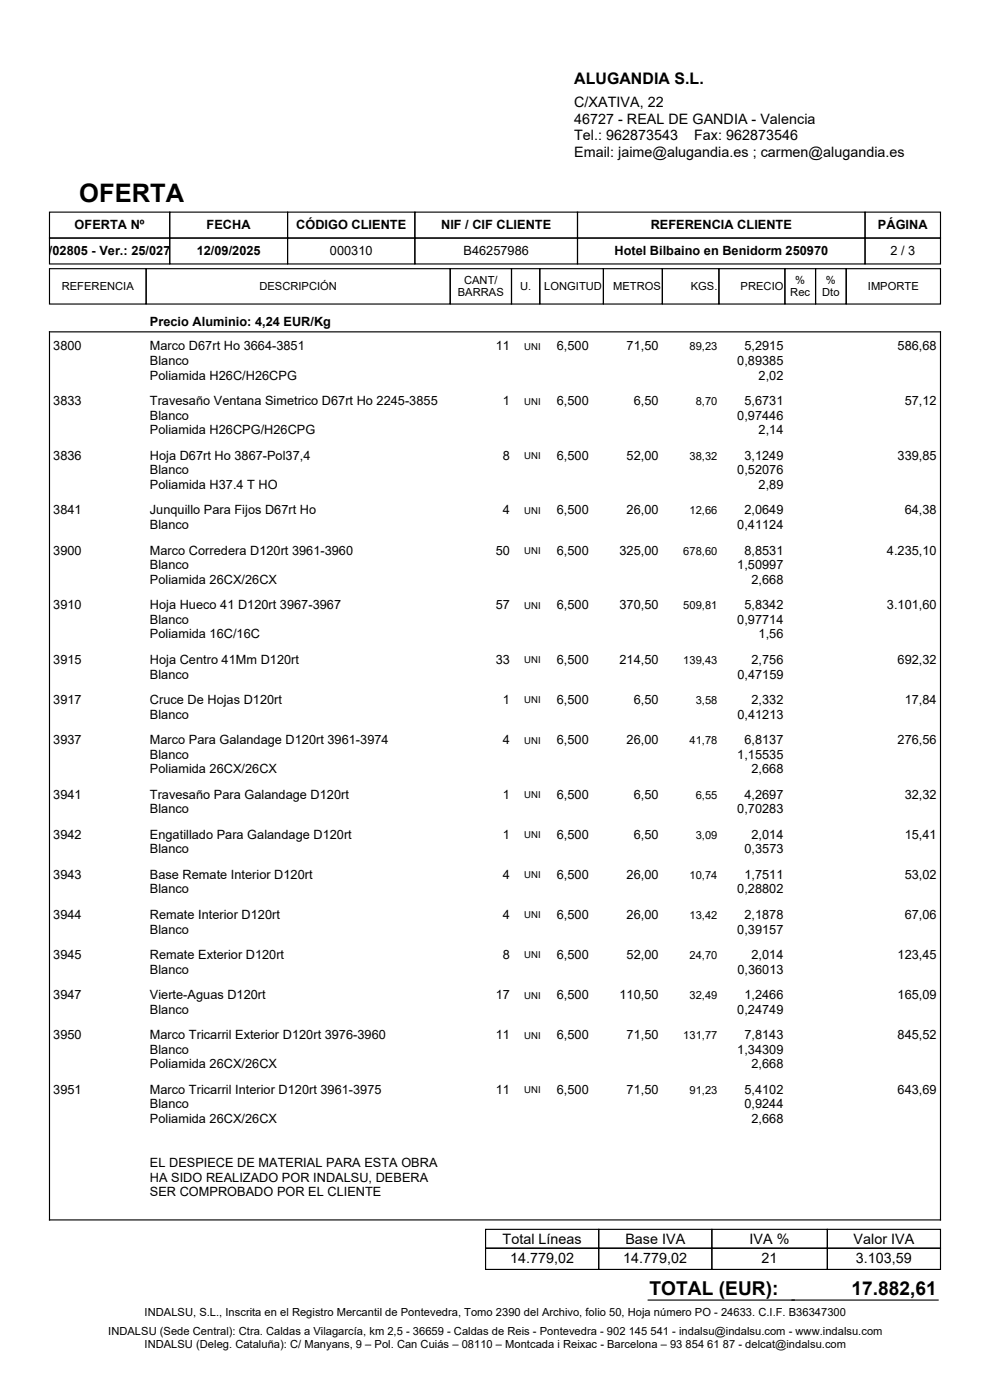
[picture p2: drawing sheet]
<svg xmlns="http://www.w3.org/2000/svg" width="210mm" height="297mm" viewBox="0 0 210 297" stroke-linecap="round" stroke-linejoin="round" font-family="sans-serif">
<defs><g id="words">
<text font-size="5.4" x="16.8" y="42.9">OFERTA</text>
<g font-size="4.1">
<text x="137.8" y="274.8">TOTAL (EUR):</text>
<text x="180.6" y="274.8">17.882,61</text>
</g>
<text font-size="3.4" x="121.8" y="17.9">ALUGANDIA S.L.</text>
<g font-size="3">
<text x="121.8" y="22.8">C/XATIVA, 22</text>
<text x="121.8" y="26.2">46727 - REAL DE GANDIA - Valencia</text>
<text x="121.8" y="29.7">Tel.: 962873543</text>
<text x="147.2" y="29.7">Fax: 962873546</text>
<text x="121.8" y="33.2">Email: jaime@alugandia.es ; carmen@alugandia.es</text>
<text x="106.6" y="263.8">Total Líneas</text>
<text x="132.6" y="263.8">Base IVA</text>
<text x="159" y="263.8">IVA %</text>
<text x="181.1" y="263.8">Valor IVA</text>
<text x="108.2" y="267.9">14.779,02</text>
<text x="132.2" y="267.9">14.779,02</text>
<text x="161.6" y="267.9">21</text>
<text x="181.6" y="267.9">3.103,59</text>
</g>
<g font-size="2.7">
<text x="15.8" y="48.6">OFERTA Nº</text>
<text x="43.8" y="48.6">FECHA</text>
<text x="62.8" y="48.6">CÓDIGO CLIENTE</text>
<text x="93.6" y="48.6">NIF / CIF CLIENTE</text>
<text x="138" y="48.6">REFERENCIA CLIENTE</text>
<text x="186.2" y="48.6">PÁGINA</text>
<text x="7.4" y="54.1">25/02805 - Ver.: 25/02715</text>
<text x="41.7" y="54.1">12/09/2025</text>
<text x="70" y="54.1">000310</text>
<text x="98.3" y="54.1">B46257986</text>
<text x="130.3" y="54.1">Hotel Bilbaino en Benidorm 250970</text>
<text x="188.9" y="54.1">2 / 3</text>
<text x="31.8" y="69.2">Precio Aluminio: 4,24 EUR/Kg</text>
<text x="11.3" y="74.3">3800</text>
<text x="31.8" y="74.3">Marco D67rt Ho 3664-3851</text>
<text x="31.8" y="77.4">Blanco</text>
<text x="105.2" y="74.3">11</text>
<text x="118.1" y="74.3">6,500</text>
<text x="132.9" y="74.3">71,50</text>
<text x="156.4" y="77.4">0,89385</text>
<text x="157.9" y="74.3">5,2915</text>
<text x="190.4" y="74.3">586,68</text>
<text x="31.8" y="80.6">Poliamida H26C/H26CPG</text>
<text x="160.9" y="80.6">2,02</text>
<text x="11.3" y="85.9">3833</text>
<text x="31.8" y="85.9">Travesaño Ventana Simetrico D67rt Ho 2245-3855</text>
<text x="31.8" y="89">Blanco</text>
<text x="106.7" y="85.9">1</text>
<text x="118.1" y="85.9">6,500</text>
<text x="134.4" y="85.9">6,50</text>
<text x="156.4" y="89">0,97446</text>
<text x="157.9" y="85.9">5,6731</text>
<text x="191.9" y="85.9">57,12</text>
<text x="31.8" y="92.2">Poliamida H26CPG/H26CPG</text>
<text x="160.9" y="92.2">2,14</text>
<text x="11.3" y="97.5">3836</text>
<text x="31.8" y="97.5">Hoja D67rt Ho 3867-Pol37,4</text>
<text x="31.8" y="100.6">Blanco</text>
<text x="106.7" y="97.5">8</text>
<text x="118.1" y="97.5">6,500</text>
<text x="132.9" y="97.5">52,00</text>
<text x="156.4" y="100.6">0,52076</text>
<text x="157.9" y="97.5">3,1249</text>
<text x="190.4" y="97.5">339,85</text>
<text x="31.8" y="103.8">Poliamida H37.4 T HO</text>
<text x="160.9" y="103.8">2,89</text>
<text x="11.3" y="109.1">3841</text>
<text x="31.8" y="109.1">Junquillo Para Fijos D67rt Ho</text>
<text x="31.8" y="112.3">Blanco</text>
<text x="106.7" y="109.1">4</text>
<text x="118.1" y="109.1">6,500</text>
<text x="132.9" y="109.1">26,00</text>
<text x="156.4" y="112.3">0,41124</text>
<text x="157.9" y="109.1">2,0649</text>
<text x="191.9" y="109.1">64,38</text>
<text x="11.3" y="117.6">3900</text>
<text x="31.8" y="117.6">Marco Corredera D120rt 3961-3960</text>
<text x="105.2" y="117.6">50</text>
<text x="118.1" y="117.6">6,500</text>
<text x="131.4" y="117.6">325,00</text>
<text x="157.9" y="117.6">8,8531</text>
<text x="188.1" y="117.6">4.235,10</text>
<text x="31.8" y="120.7">Blanco</text>
<text x="31.8" y="123.9">Poliamida 26CX/26CX</text>
<text x="156.4" y="120.7">1,50997</text>
<text x="159.4" y="123.9">2,668</text>
<text x="11.3" y="129.2">3910</text>
<text x="31.8" y="129.2">Hoja Hueco 41 D120rt 3967-3967</text>
<text x="105.2" y="129.2">57</text>
<text x="118.1" y="129.2">6,500</text>
<text x="131.4" y="129.2">370,50</text>
<text x="157.9" y="129.2">5,8342</text>
<text x="188.1" y="129.2">3.101,60</text>
<text x="31.8" y="132.3">Blanco</text>
<text x="31.8" y="135.5">Poliamida 16C/16C</text>
<text x="156.4" y="132.3">0,97714</text>
<text x="160.9" y="135.5">1,56</text>
<text x="11.3" y="140.8">3915</text>
<text x="31.8" y="140.8">Hoja Centro 41Mm D120rt</text>
<text x="31.8" y="143.9">Blanco</text>
<text x="105.2" y="140.8">33</text>
<text x="118.1" y="140.8">6,500</text>
<text x="131.4" y="140.8">214,50</text>
<text x="156.4" y="143.9">0,47159</text>
<text x="159.4" y="140.8">2,756</text>
<text x="190.4" y="140.8">692,32</text>
<text x="11.3" y="149.3">3917</text>
<text x="31.8" y="149.3">Cruce De Hojas D120rt</text>
<text x="106.7" y="149.3">1</text>
<text x="118.1" y="149.3">6,500</text>
<text x="134.4" y="149.3">6,50</text>
<text x="159.4" y="149.3">2,332</text>
<text x="191.9" y="149.3">17,84</text>
<text x="31.8" y="152.4">Blanco</text>
<text x="156.4" y="152.4">0,41213</text>
<text x="11.3" y="157.8">3937</text>
<text x="31.8" y="157.8">Marco Para Galandage D120rt 3961-3974</text>
<text x="31.8" y="160.9">Blanco</text>
<text x="106.7" y="157.8">4</text>
<text x="118.1" y="157.8">6,500</text>
<text x="132.9" y="157.8">26,00</text>
<text x="156.4" y="160.9">1,15535</text>
<text x="157.9" y="157.8">6,8137</text>
<text x="190.4" y="157.8">276,56</text>
<text x="31.8" y="164.1">Poliamida 26CX/26CX</text>
<text x="159.4" y="164.1">2,668</text>
<text x="11.3" y="169.4">3941</text>
<text x="31.8" y="169.4">Travesaño Para Galandage D120rt</text>
<text x="31.8" y="172.5">Blanco</text>
<text x="106.7" y="169.4">1</text>
<text x="118.1" y="169.4">6,500</text>
<text x="134.4" y="169.4">6,50</text>
<text x="156.4" y="172.5">0,70283</text>
<text x="157.9" y="169.4">4,2697</text>
<text x="191.9" y="169.4">32,32</text>
<text x="11.3" y="177.9">3942</text>
<text x="31.8" y="177.9">Engatillado Para Galandage D120rt</text>
<text x="106.7" y="177.9">1</text>
<text x="118.1" y="177.9">6,500</text>
<text x="134.4" y="177.9">6,50</text>
<text x="159.4" y="177.9">2,014</text>
<text x="191.9" y="177.9">15,41</text>
<text x="31.8" y="181">Blanco</text>
<text x="157.9" y="181">0,3573</text>
<text x="11.3" y="186.4">3943</text>
<text x="31.8" y="186.4">Base Remate Interior D120rt</text>
<text x="31.8" y="189.5">Blanco</text>
<text x="106.7" y="186.4">4</text>
<text x="118.1" y="186.4">6,500</text>
<text x="132.9" y="186.4">26,00</text>
<text x="156.4" y="189.5">0,28802</text>
<text x="157.9" y="186.4">1,7511</text>
<text x="191.9" y="186.4">53,02</text>
<text x="11.3" y="194.9">3944</text>
<text x="31.8" y="194.9">Remate Interior D120rt</text>
<text x="106.7" y="194.9">4</text>
<text x="118.1" y="194.9">6,500</text>
<text x="132.9" y="194.9">26,00</text>
<text x="157.9" y="194.9">2,1878</text>
<text x="191.9" y="194.9">67,06</text>
<text x="11.3" y="203.4">3945</text>
<text x="31.8" y="198">Blanco</text>
<text x="31.8" y="203.4">Remate Exterior D120rt</text>
<text x="106.7" y="203.4">8</text>
<text x="118.1" y="203.4">6,500</text>
<text x="132.9" y="203.4">52,00</text>
<text x="156.4" y="198">0,39157</text>
<text x="159.4" y="203.4">2,014</text>
<text x="190.4" y="203.4">123,45</text>
<text x="31.8" y="206.5">Blanco</text>
<text x="156.4" y="206.5">0,36013</text>
<text x="11.3" y="211.9">3947</text>
<text x="31.8" y="211.9">Vierte-Aguas D120rt</text>
<text x="31.8" y="215">Blanco</text>
<text x="105.2" y="211.9">17</text>
<text x="118.1" y="211.9">6,500</text>
<text x="131.4" y="211.9">110,50</text>
<text x="156.4" y="215">0,24749</text>
<text x="157.9" y="211.9">1,2466</text>
<text x="190.4" y="211.9">165,09</text>
<text x="11.3" y="220.4">3950</text>
<text x="31.8" y="220.4">Marco Tricarril Exterior D120rt 3976-3960</text>
<text x="105.2" y="220.4">11</text>
<text x="118.1" y="220.4">6,500</text>
<text x="132.9" y="220.4">71,50</text>
<text x="157.9" y="220.4">7,8143</text>
<text x="190.4" y="220.4">845,52</text>
<text x="31.8" y="223.5">Blanco</text>
<text x="31.8" y="226.7">Poliamida 26CX/26CX</text>
<text x="156.4" y="223.5">1,34309</text>
<text x="159.4" y="226.7">2,668</text>
<text x="11.3" y="232">3951</text>
<text x="31.8" y="232">Marco Tricarril Interior D120rt 3961-3975</text>
<text x="105.2" y="232">11</text>
<text x="118.1" y="232">6,500</text>
<text x="132.9" y="232">71,50</text>
<text x="157.9" y="232">5,4102</text>
<text x="190.4" y="232">643,69</text>
<text x="31.8" y="235.1">Blanco</text>
<text x="31.8" y="238.3">Poliamida 26CX/26CX</text>
<text x="157.9" y="235.1">0,9244</text>
<text x="159.4" y="238.3">2,668</text>
<text x="31.8" y="247.6">EL DESPIECE DE MATERIAL PARA ESTA OBRA</text>
<text x="31.8" y="250.7">HA SIDO REALIZADO POR INDALSU, DEBERA</text>
<text x="31.8" y="253.8">SER COMPROBADO POR EL CLIENTE</text>
</g>
<g font-size="2.4">
<text x="13.1" y="61.5">REFERENCIA</text>
<text x="55" y="61.5">DESCRIPCIÓN</text>
<text x="97.1" y="62.9">BARRAS</text>
<text x="98.4" y="60.2">CANT/</text>
<text x="110.3" y="61.5">U.</text>
<text x="115.5" y="61.5">LONGITUD</text>
<text x="130.1" y="61.5">METROS</text>
<text x="146.5" y="61.5">KGS.</text>
<text x="157.1" y="61.5">PRECIO</text>
<text x="167.6" y="62.9">Rec</text>
<text x="168.7" y="60.2">%</text>
<text x="174.4" y="62.9">Dto</text>
<text x="175.2" y="60.2">%</text>
<text x="184.1" y="61.5">IMPORTE</text>
<text x="146.3" y="74.3">89,23</text>
<text x="147.6" y="85.9">8,70</text>
<text x="146.3" y="97.5">38,32</text>
<text x="146.3" y="109.1">12,66</text>
<text x="144.9" y="117.6">678,60</text>
<text x="144.9" y="129.2">509,81</text>
<text x="144.9" y="140.8">139,43</text>
<text x="147.6" y="149.3">3,58</text>
<text x="146.3" y="157.8">41,78</text>
<text x="147.6" y="169.4">6,55</text>
<text x="147.6" y="177.9">3,09</text>
<text x="146.3" y="186.4">10,74</text>
<text x="146.3" y="194.9">13,42</text>
<text x="146.3" y="203.4">24,70</text>
<text x="146.3" y="211.9">32,49</text>
<text x="144.9" y="220.4">131,77</text>
<text x="146.3" y="232">91,23</text>
<text x="30.7" y="279.2">INDALSU, S.L., Inscrita en el Registro Mercantil de Pontevedra, Tomo 2390 del Archivo, folio 50, Hoja número PO - 24633. C.I.F. B36347300</text>
<text x="23" y="283.2">INDALSU (Sede Central): Ctra. Caldas a Vilagarcía, km 2,5 - 36659 - Caldas de Reis - Pontevedra - 902 145 541 - indalsu@indalsu.com - www.indalsu.com</text>
<text x="30.7" y="286">INDALSU (Deleg. Cataluña): C/ Manyans, 9 – Pol. Can Cuiás – 08110 – Montcada i Reixac - Barcelona – 93 854 61 87 - delcat@indalsu.com</text>
</g>
<g font-size="2">
<text x="111.2" y="74.2">UNI</text>
<text x="111.2" y="85.8">UNI</text>
<text x="111.2" y="97.4">UNI</text>
<text x="111.2" y="109">UNI</text>
<text x="111.2" y="117.5">UNI</text>
<text x="111.2" y="129.1">UNI</text>
<text x="111.2" y="140.7">UNI</text>
<text x="111.2" y="149.2">UNI</text>
<text x="111.2" y="157.7">UNI</text>
<text x="111.2" y="169.3">UNI</text>
<text x="111.2" y="177.8">UNI</text>
<text x="111.2" y="186.3">UNI</text>
<text x="111.2" y="194.8">UNI</text>
<text x="111.2" y="203.3">UNI</text>
<text x="111.2" y="211.8">UNI</text>
<text x="111.2" y="220.3">UNI</text>
<text x="111.2" y="231.9">UNI</text>
</g>
</g></defs>
<g fill="none" stroke="#000" stroke-width=".24">
<path d="M10.5 45h25.5v5.5h-25.5zM10.5 50.5h25.5v5.5h-25.5zM10.5 57h20.5v7.5h-20.5zM31 57h64.5v7.5h-64.5zM36 45h25v5.5h-25zM36 50.5h25v5.5h-25zM61 45h27v5.5h-27zM61 50.5h27v5.5h-27zM88 45h34.5v5.5h-34.5zM88 50.5h34.5v5.5h-34.5zM95.5 57h13v7.5h-13zM108.5 57h6v7.5h-6z"/>
<path d="M114.5 57h13.5v7.5h-13.5zM122.5 45h61v5.5h-61zM122.5 50.5h61v5.5h-61zM128 57h12.5v7.5h-12.5zM140.5 57h12v7.5h-12zM152.5 57h14v7.5h-14zM166.5 57h6.5v7.5h-6.5zM173 57h6.5v7.5h-6.5zM179.5 57h20v7.5h-20zM183.5 50.5h16v5.5h-16zM183.5 45h16v5.5h-16zM10.5 70.4h189v188.4h-189z"/>
<path d="M103 260.8h24v4h-24zM103 264.8h24v4.5h-24zM127 260.8h24v4h-24zM127 264.8h24v4.5h-24zM137.5 275.8h61.5M151 260.8h24.5v4h-24.5zM151 264.8h24.5v4.5h-24.5zM175.5 260.8h24v4h-24zM175.5 264.8h24v4.5h-24z"/>
</g>
<use href="#words"/>
</svg>
